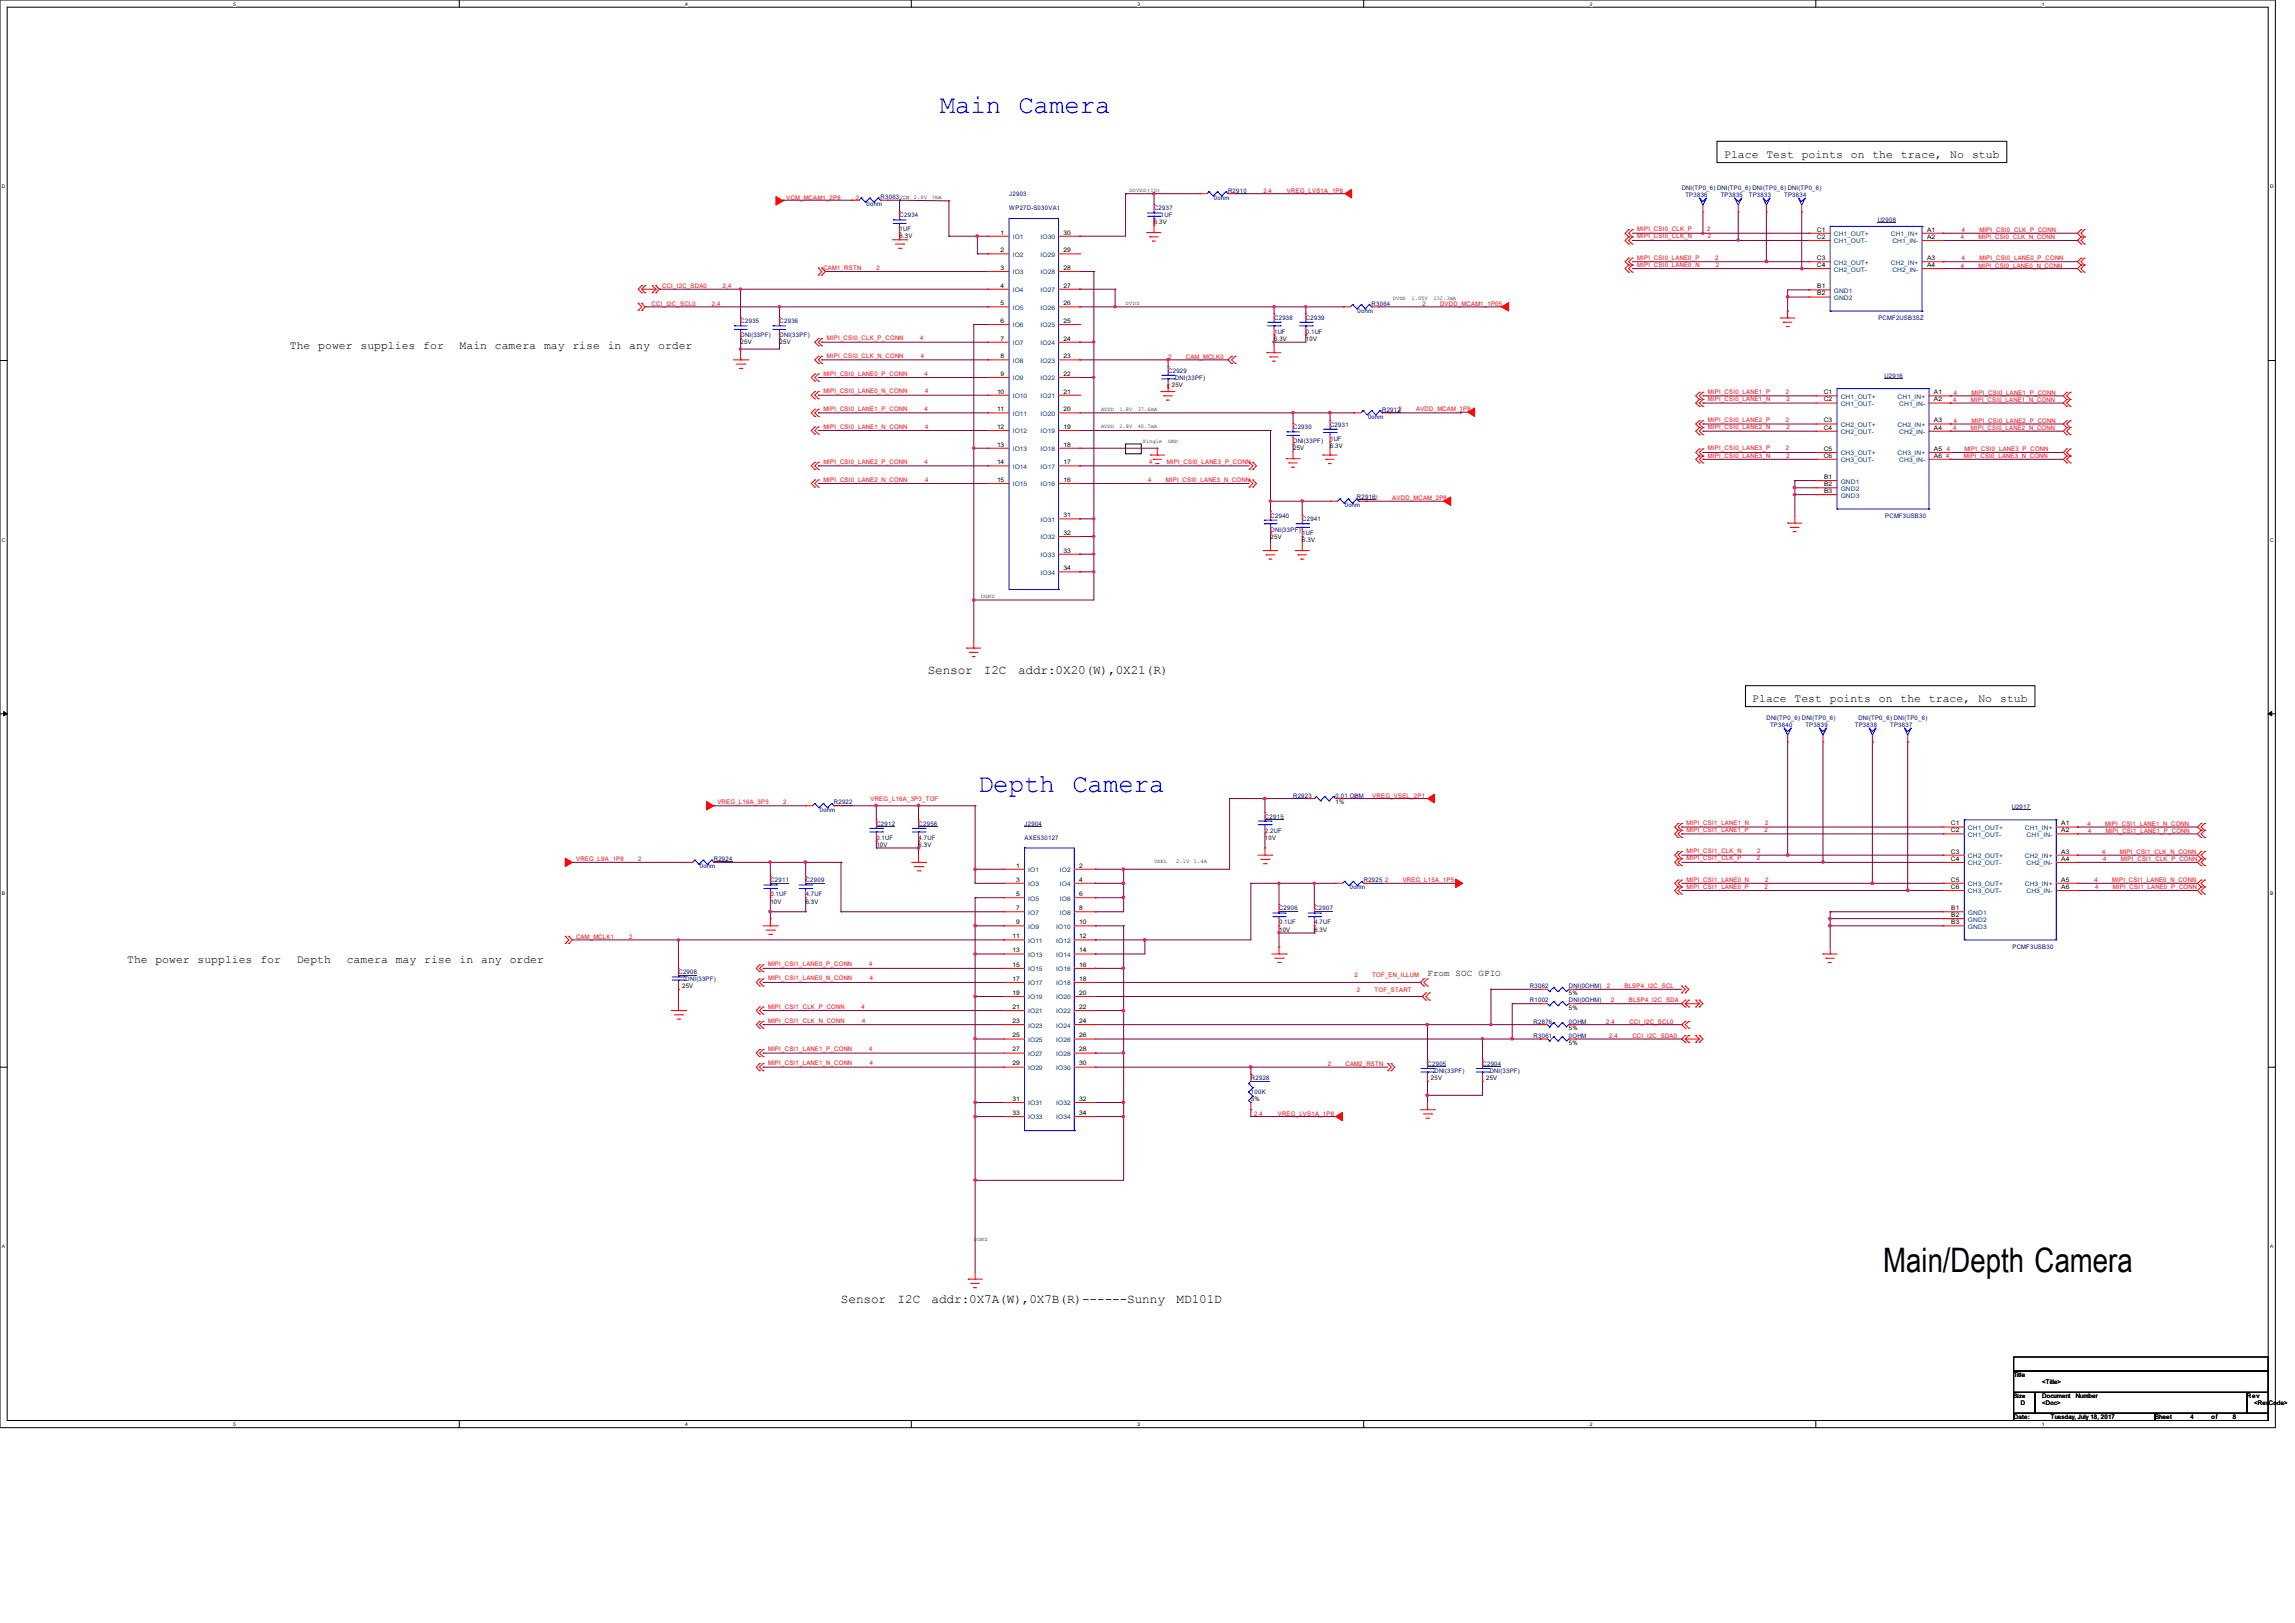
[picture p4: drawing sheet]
<svg xmlns="http://www.w3.org/2000/svg" width="297mm" height="210mm" viewBox="0 0 297 210" stroke-linecap="round" stroke-linejoin="round" font-family="sans-serif">
<defs><g id="words">
<text font-size="4.4" x="243.7" y="164.6">Main/Depth Camera</text>
<g font-size="3.3" fill="#00f">
<text x="121.6" y="14.6">Main Camera</text>
<text x="126.6" y="102.4">Depth Camera</text>
</g>
<g font-size="1.7">
<text x="120.1" y="87.2">Sensor</text>
<text x="127.3" y="87.2">I2C</text>
<text x="131.7" y="87.2">addr:0X20(W),0X21(R)</text>
<text x="108.8" y="168.7">Sensor</text>
<text x="116.2" y="168.7">I2C</text>
<text x="120.6" y="168.7">addr:0X7A(W),0X7B(R)------Sunny</text>
<text x="152.3" y="168.7">MD101D</text>
</g>
<g font-size="1.5">
<text x="223.1" y="20.4">Place Test points on the trace,</text>
<text x="252.4" y="20.4">No</text>
<text x="255.2" y="20.4">stub</text>
<text x="37.5" y="45.1">The power supplies for</text>
<text x="59.5" y="45.1">Main camera may rise in any</text>
<text x="85.2" y="45.1">order</text>
<text x="226.8" y="90.8">Place Test points on the trace,</text>
<text x="256" y="90.8">No</text>
<text x="258.9" y="90.8">stub</text>
<text x="16.5" y="124.7">The power supplies for</text>
<text x="38.4" y="124.7">Depth</text>
<text x="44.9" y="124.7">camera may rise in any order</text>
</g>
<text font-size="1.2" x="184.7" y="126.3">From SOC GPIO</text>
<g font-size=".8" fill="#f00">
<text x="101.8" y="25.8">VCM_MCAM1_2P8</text>
<text x="110.8" y="25.8">2</text>
<text x="163.5" y="24.9">2,4</text>
<text x="166.5" y="24.9">VREG_LVS1A_1P8</text>
<text x="211.9" y="29.9">MIPI_CSI0_CLK_P</text>
<text x="221" y="29.9">2</text>
<text x="106.6" y="35">CAM1_RSTN</text>
<text x="113.4" y="35">2</text>
<text x="211.9" y="30.9">MIPI_CSI0_CLK_N</text>
<text x="211.9" y="33.6">MIPI_CSI0_LANE0_P</text>
<text x="211.9" y="34.5">MIPI_CSI0_LANE0_N</text>
<text x="221" y="30.9">2</text>
<text x="222" y="33.6">2</text>
<text x="222" y="34.5">2</text>
<text x="253.8" y="30.9">4</text>
<text x="253.8" y="34.6">4</text>
<text x="253.9" y="30.1">4</text>
<text x="253.9" y="33.7">4</text>
<text x="256" y="30.9">MIPI_CSI0_CLK_N_CONN</text>
<text x="256" y="34.6">MIPI_CSI0_LANE0_N_CONN</text>
<text x="256.2" y="30.1">MIPI_CSI0_CLK_P_CONN</text>
<text x="256.2" y="33.7">MIPI_CSI0_LANE0_P_CONN</text>
<text x="84.3" y="39.5">CCI_I2C_SCL0</text>
<text x="85.7" y="37.3">CCI_I2C_SDA0</text>
<text x="92.1" y="39.5">2,4</text>
<text x="93.6" y="37.3">2,4</text>
<text x="184.1" y="39.5">2</text>
<text x="186.4" y="39.5">DVDD_MCAM1_1P05</text>
<text x="107" y="46.3">MIPI_CSI0_CLK_N_CONN</text>
<text x="107" y="44">MIPI_CSI0_CLK_P_CONN</text>
<text x="119.1" y="44">4</text>
<text x="119.2" y="46.3">4</text>
<text x="151.2" y="46.4">2</text>
<text x="153.5" y="46.4">CAM_MCLK0</text>
<text x="106.6" y="53.2">MIPI_CSI0_LANE1_P_CONN</text>
<text x="106.6" y="48.6">MIPI_CSI0_LANE0_P_CONN</text>
<text x="106.6" y="50.9">MIPI_CSI0_LANE0_N_CONN</text>
<text x="119.6" y="53.2">4</text>
<text x="119.6" y="48.6">4</text>
<text x="119.7" y="50.9">4</text>
<text x="183.3" y="53.2">AVDD_MCAM_1P8</text>
<text x="221" y="51">MIPI_CSI0_LANE1_P</text>
<text x="221" y="51.9">MIPI_CSI0_LANE1_N</text>
<text x="231.1" y="51">2</text>
<text x="231.2" y="51.9">2</text>
<text x="252.8" y="52">4</text>
<text x="252.9" y="51.1">4</text>
<text x="255.1" y="52">MIPI_CSI0_LANE1_N_CONN</text>
<text x="255.2" y="51.1">MIPI_CSI0_LANE1_P_CONN</text>
<text x="106.6" y="55.5">MIPI_CSI0_LANE1_N_CONN</text>
<text x="119.7" y="55.5">4</text>
<text x="221" y="54.7">MIPI_CSI0_LANE2_P</text>
<text x="221" y="55.5">MIPI_CSI0_LANE2_N</text>
<text x="221" y="59.2">MIPI_CSI0_LANE3_N</text>
<text x="221" y="58.3">MIPI_CSI0_LANE3_P</text>
<text x="231.1" y="54.7">2</text>
<text x="231.1" y="58.3">2</text>
<text x="231.2" y="55.5">2</text>
<text x="231.2" y="59.2">2</text>
<text x="251.9" y="59.3">4</text>
<text x="251.9" y="58.4">4</text>
<text x="252.8" y="55.6">4</text>
<text x="252.9" y="54.7">4</text>
<text x="254.1" y="59.3">MIPI_CSI0_LANE3_N_CONN</text>
<text x="254.2" y="58.4">MIPI_CSI0_LANE3_P_CONN</text>
<text x="255.1" y="55.6">MIPI_CSI0_LANE2_N_CONN</text>
<text x="255.2" y="54.7">MIPI_CSI0_LANE2_P_CONN</text>
<text x="106.6" y="60">MIPI_CSI0_LANE2_P_CONN</text>
<text x="106.6" y="62.3">MIPI_CSI0_LANE2_N_CONN</text>
<text x="119.6" y="60">4</text>
<text x="119.7" y="62.3">4</text>
<text x="148.6" y="62.3">4</text>
<text x="148.7" y="60">4</text>
<text x="150.9" y="62.3">MIPI_CSI0_LANE3_N_CONN</text>
<text x="151" y="60">MIPI_CSI0_LANE3_P_CONN</text>
<text x="180.2" y="64.7">AVDD_MCAM_2P8</text>
<text x="92.8" y="104.1">VREG_L16A_3P3</text>
<text x="101.4" y="104.1">2</text>
<text x="112.7" y="103.7">VREG_L16A_3P3_TOF</text>
<text x="175.3" y="103.2">2</text>
<text x="177.6" y="103.2">VREG_VSEL_2P1</text>
<text x="218.3" y="106.8">MIPI_CSI1_LANE1_N</text>
<text x="218.3" y="107.6">MIPI_CSI1_LANE1_P</text>
<text x="228.4" y="107.6">2</text>
<text x="228.4" y="106.8">2</text>
<text x="270.1" y="106.8">4</text>
<text x="270.2" y="107.8">4</text>
<text x="272.4" y="106.8">MIPI_CSI1_LANE1_N_CONN</text>
<text x="272.5" y="107.8">MIPI_CSI1_LANE1_P_CONN</text>
<text x="74.6" y="111.4">VREG_L9A_1P8</text>
<text x="82.6" y="111.4">2</text>
<text x="218.3" y="110.4">MIPI_CSI1_CLK_N</text>
<text x="218.3" y="111.3">MIPI_CSI1_CLK_P</text>
<text x="227.3" y="111.3">2</text>
<text x="227.4" y="110.4">2</text>
<text x="272" y="110.5">4</text>
<text x="272.2" y="111.4">4</text>
<text x="274.3" y="110.5">MIPI_CSI1_CLK_N_CONN</text>
<text x="274.5" y="111.4">MIPI_CSI1_CLK_P_CONN</text>
<text x="179.2" y="114.2">2</text>
<text x="181.5" y="114.2">VREG_L15A_1P5</text>
<text x="218.3" y="115">MIPI_CSI1_LANE0_P</text>
<text x="218.3" y="114.1">MIPI_CSI1_LANE0_N</text>
<text x="228.4" y="115">2</text>
<text x="228.4" y="114.1">2</text>
<text x="271.1" y="114.2">4</text>
<text x="271.2" y="115.1">4</text>
<text x="273.4" y="114.2">MIPI_CSI1_LANE0_N_CONN</text>
<text x="273.4" y="115.1">MIPI_CSI1_LANE0_P_CONN</text>
<text x="74.6" y="121.5">CAM_MCLK1</text>
<text x="81.4" y="121.5">2</text>
<text x="99.4" y="125">MIPI_CSI1_LANE0_P_CONN</text>
<text x="112.5" y="125">4</text>
<text x="99.4" y="130.5">MIPI_CSI1_CLK_P_CONN</text>
<text x="99.4" y="126.9">MIPI_CSI1_LANE0_N_CONN</text>
<text x="111.5" y="130.5">4</text>
<text x="112.6" y="126.9">4</text>
<text x="175.3" y="126.5">2</text>
<text x="175.6" y="128.4">2</text>
<text x="177.6" y="126.5">TOF_EN_ILLUM</text>
<text x="177.9" y="128.4">TOF_START</text>
<text x="208" y="127.9">2</text>
<text x="208.5" y="129.6">2</text>
<text x="210.2" y="127.9">BLSP4_I2C_SCL</text>
<text x="210.8" y="129.6">BLSP4_I2C_SDA</text>
<text x="99.4" y="136">MIPI_CSI1_LANE1_P_CONN</text>
<text x="99.4" y="132.4">MIPI_CSI1_CLK_N_CONN</text>
<text x="99.4" y="137.8">MIPI_CSI1_LANE1_N_CONN</text>
<text x="111.6" y="132.4">4</text>
<text x="112.5" y="136">4</text>
<text x="112.6" y="137.8">4</text>
<text x="171.8" y="137.9">2</text>
<text x="174.1" y="137.9">CAM2_RSTN</text>
<text x="207.9" y="132.5">2,4</text>
<text x="208.2" y="134.3">2,4</text>
<text x="210.9" y="132.5">CCI_I2C_SCL0</text>
<text x="211.3" y="134.3">CCI_I2C_SDA0</text>
<text x="162.3" y="144.4">2,4</text>
<text x="165.4" y="144.4">VREG_LVS1A_1P8</text>
</g>
<g font-size=".8" fill="#000080">
<text x="112.1" y="26.7">0ohm</text>
<text x="114" y="25.7">R3063VCM</text>
<text x="116.4" y="28.1">C2934</text>
<text x="116.4" y="29.9">1UF</text>
<text x="130.6" y="25.4">J2903</text>
<text x="130.6" y="27.2">WP27D-S030VA1</text>
<text x="149.4" y="27.2">C2937</text>
<text x="150.2" y="28.1">1UF</text>
<text x="157.1" y="25.8">0ohm</text>
<text x="158.9" y="24.9">R2910</text>
<text x="217.6" y="24.6">DNI(TP0_6) DNI(TP0_6) DNI(TP0_6) DNI(TP0_6)</text>
<text x="218.1" y="25.5">TP3836</text>
<text x="222.7" y="25.5">TP3835</text>
<text x="226.3" y="25.5">TP3833</text>
<text x="230.9" y="25.5">TP3834</text>
<text x="243" y="28.7">U2908</text>
<text x="95.8" y="41.8">C2935</text>
<text x="100.9" y="41.8">C2936</text>
<text x="164.9" y="41.4">C2938</text>
<text x="169" y="41.4">C2939</text>
<text x="175.7" y="40.5">0ohm</text>
<text x="177.5" y="39.5">R3064</text>
<text x="243.1" y="41.4">PCMF2USB3SZ</text>
<text x="95.8" y="43.6">DNI(33PF)</text>
<text x="100.9" y="43.6">DNI(33PF)</text>
<text x="164.9" y="43.2">1UF</text>
<text x="169" y="43.2">0.1UF</text>
<text x="151.2" y="48.2">C2929</text>
<text x="152.1" y="49.1">DNI(33PF)</text>
<text x="178.9" y="53.3">R29122</text>
<text x="243.9" y="48.9">U2916</text>
<text x="167.4" y="55.5">C2930</text>
<text x="167.4" y="57.4">DNI(33PF)</text>
<text x="172.1" y="55.2">C2931</text>
<text x="172.1" y="57">1UF</text>
<text x="177" y="54.2">0ohm</text>
<text x="174" y="65.6">0ohm</text>
<text x="175.6" y="64.5">R29162</text>
<text x="164.4" y="67">C2940</text>
<text x="164.4" y="68.8">DNI(33PF)</text>
<text x="168.5" y="67.4">C2941</text>
<text x="168.5" y="69.3">1UF</text>
<text x="244" y="67">PCMF3USB30</text>
<text x="228.6" y="93.1">DNI(TP0_6) DNI(TP0_6)</text>
<text x="229.1" y="94.1">TP3840</text>
<text x="233.6" y="94.1">TP3839</text>
<text x="240" y="94.1">TP3838</text>
<text x="240.5" y="93.1">DNI(TP0_6) DNI(TP0_6)</text>
<text x="244.6" y="94.1">TP3837</text>
<text x="106.1" y="105">0ohm</text>
<text x="107.9" y="104.1">R2922</text>
<text x="113.4" y="106.8">C2912</text>
<text x="118.9" y="106.8">C2958</text>
<text x="132.6" y="106.8">J2904</text>
<text x="163.7" y="105.9">C2915</text>
<text x="163.7" y="107.8">2.2UF</text>
<text x="167.4" y="103.2">R2923</text>
<text x="172.9" y="103.2">0.01 OHM</text>
<text x="260.4" y="104.6">U2917</text>
<text x="90.6" y="112.3">0ohm</text>
<text x="92.4" y="111.4">R2924</text>
<text x="113.4" y="108.7">0.1UF</text>
<text x="118.9" y="108.7">4.7UF</text>
<text x="132.6" y="108.7">AXE530127</text>
<text x="99.7" y="114.2">C2911</text>
<text x="99.7" y="116">0.1UF</text>
<text x="104.3" y="114.2">C2909</text>
<text x="104.3" y="116">4.7UF</text>
<text x="165.5" y="117.8">C2906</text>
<text x="165.5" y="119.6">0.1UF</text>
<text x="170.1" y="117.8">C2907</text>
<text x="170.1" y="119.6">4.7UF</text>
<text x="174.7" y="115.1">0ohm</text>
<text x="176.5" y="114.2">R2925</text>
<text x="260.4" y="122.8">PCMF3USB30</text>
<text x="87.8" y="126.1">C2908</text>
<text x="88.7" y="127">DNI(33PF)</text>
<text x="198" y="129.7">R1002</text>
<text x="198" y="127.9">R3062</text>
<text x="203" y="129.7">DNI(0OHM)</text>
<text x="203" y="127.9">DNI(0OHM)</text>
<text x="184.8" y="137.9">C2905</text>
<text x="191.9" y="137.9">C2904</text>
<text x="198.5" y="132.5">R2876</text>
<text x="198.5" y="134.3">R3061</text>
<text x="203" y="132.5">0OHM</text>
<text x="203" y="134.3">0OHM</text>
<text x="161.9" y="139.8">R2928</text>
<text x="161.9" y="141.6">100K</text>
<text x="185.6" y="138.8">DNI(33PF)</text>
<text x="192.8" y="138.8">DNI(33PF)</text>
</g>
<g font-size=".8">
<text x="149.4" y="29">6.3V</text>
<text x="235.1" y="30">C1</text>
<text x="249.4" y="30">A1</text>
<text x="116.4" y="30.9">6.3V</text>
<text x="129.5" y="34.9">3</text>
<text x="129.5" y="32.6">2</text>
<text x="129.5" y="30.4">1</text>
<text x="137.6" y="34.9">28</text>
<text x="137.6" y="32.6">29</text>
<text x="137.6" y="30.4">30</text>
<text x="235.1" y="30.9">C2</text>
<text x="235.1" y="33.7">C3</text>
<text x="235.1" y="34.5">C4</text>
<text x="249.4" y="30.9">A2</text>
<text x="249.4" y="33.7">A3</text>
<text x="249.4" y="34.5">A4</text>
<text x="129.5" y="41.8">6</text>
<text x="129.5" y="39.5">5</text>
<text x="129.5" y="37.2">4</text>
<text x="137.6" y="41.8">25</text>
<text x="137.6" y="39.5">26</text>
<text x="137.6" y="37.2">27</text>
<text x="235.2" y="37.3">B1</text>
<text x="235.2" y="38.2">B2</text>
<text x="95.8" y="44.6">25V</text>
<text x="100.9" y="44.6">25V</text>
<text x="129.5" y="46.4">8</text>
<text x="129.5" y="44.1">7</text>
<text x="137.6" y="46.4">23</text>
<text x="137.6" y="44.1">24</text>
<text x="164.9" y="44.1">6.3V</text>
<text x="169" y="44.1">10V</text>
<text x="129" y="50.9">10</text>
<text x="129" y="53.2">11</text>
<text x="129.5" y="48.6">9</text>
<text x="137.6" y="50.9">21</text>
<text x="137.6" y="48.6">22</text>
<text x="137.6" y="53.2">20</text>
<text x="151.6" y="50.1">25V</text>
<text x="236" y="51">C1</text>
<text x="236" y="51.9">C2</text>
<text x="250.3" y="51">A1</text>
<text x="250.3" y="51.9">A2</text>
<text x="129" y="57.8">13</text>
<text x="129" y="55.5">12</text>
<text x="137.6" y="57.8">18</text>
<text x="137.6" y="55.5">19</text>
<text x="167.4" y="58.3">25V</text>
<text x="172.1" y="57.9">6.3V</text>
<text x="236" y="54.7">C3</text>
<text x="236" y="55.6">C4</text>
<text x="236" y="58.3">C5</text>
<text x="236" y="59.2">C6</text>
<text x="250.3" y="54.7">A3</text>
<text x="250.3" y="55.6">A4</text>
<text x="250.3" y="58.3">A5</text>
<text x="250.3" y="59.2">A6</text>
<text x="129" y="62.4">15</text>
<text x="129" y="60.1">14</text>
<text x="137.6" y="62.4">16</text>
<text x="137.6" y="60.1">17</text>
<text x="236.1" y="62">B1</text>
<text x="236.1" y="62.9">B2</text>
<text x="236.1" y="63.8">B3</text>
<text x="137.6" y="69.2">32</text>
<text x="137.6" y="66.9">31</text>
<text x="137.6" y="71.5">33</text>
<text x="164.4" y="69.7">25V</text>
<text x="168.5" y="70.2">6.3V</text>
<text x="137.6" y="73.8">34</text>
<text x="172.9" y="104.1">1%</text>
<text x="252.5" y="106.8">C1</text>
<text x="252.5" y="107.7">C2</text>
<text x="266.7" y="106.8">A1</text>
<text x="266.7" y="107.7">A2</text>
<text x="113.4" y="109.6">10V</text>
<text x="118.9" y="109.6">6.3V</text>
<text x="131.5" y="112.3">1</text>
<text x="139.7" y="112.3">2</text>
<text x="163.7" y="108.7">10V</text>
<text x="252.5" y="110.4">C3</text>
<text x="252.5" y="111.4">C4</text>
<text x="266.7" y="110.4">A3</text>
<text x="266.7" y="111.4">A4</text>
<text x="99.7" y="116.9">10V</text>
<text x="104.3" y="116.9">6.3V</text>
<text x="131.5" y="119.6">9</text>
<text x="131.5" y="117.8">7</text>
<text x="131.5" y="115.9">5</text>
<text x="131.5" y="114.1">3</text>
<text x="139.7" y="119.6">10</text>
<text x="139.7" y="117.8">8</text>
<text x="139.7" y="115.9">6</text>
<text x="139.7" y="114.1">4</text>
<text x="252.5" y="114.1">C5</text>
<text x="252.5" y="115">C6</text>
<text x="252.5" y="117.8">B1</text>
<text x="252.5" y="118.7">B2</text>
<text x="252.5" y="119.6">B3</text>
<text x="266.7" y="114.1">A5</text>
<text x="266.7" y="115">A6</text>
<text x="131" y="121.4">11</text>
<text x="131" y="125.1">15</text>
<text x="131" y="123.2">13</text>
<text x="139.7" y="121.4">12</text>
<text x="139.7" y="125.1">16</text>
<text x="139.7" y="123.2">14</text>
<text x="165.5" y="120.6">10V</text>
<text x="170.1" y="120.6">6.3V</text>
<text x="88.3" y="127.9">25V</text>
<text x="131" y="128.7">19</text>
<text x="131" y="126.9">17</text>
<text x="131" y="130.6">21</text>
<text x="139.7" y="128.7">20</text>
<text x="139.7" y="126.9">18</text>
<text x="139.7" y="130.6">22</text>
<text x="203" y="130.6">5%</text>
<text x="203" y="128.8">5%</text>
<text x="131" y="137.9">29</text>
<text x="131" y="136.1">27</text>
<text x="131" y="134.2">25</text>
<text x="131" y="132.4">23</text>
<text x="139.7" y="137.9">30</text>
<text x="139.7" y="136.1">28</text>
<text x="139.7" y="134.2">26</text>
<text x="139.7" y="132.4">24</text>
<text x="203" y="133.3">5%</text>
<text x="203" y="135.2">5%</text>
<text x="131" y="142.4">31</text>
<text x="139.7" y="142.4">32</text>
<text x="161.9" y="142.5">5%</text>
<text x="185.2" y="139.8">25V</text>
<text x="192.3" y="139.8">25V</text>
<text x="131" y="144.3">33</text>
<text x="139.7" y="144.3">34</text>
<text x="260.6" y="178.2">Title</text>
<text x="264.3" y="179.1">&lt;Title&gt;</text>
<text x="260.6" y="180.9">Size</text>
<text x="260.6" y="183.6">Date:</text>
<text x="261.5" y="181.8">D</text>
<text x="264.3" y="180.9">Document</text>
<text x="264.3" y="181.8">&lt;Doc&gt;</text>
<text x="265.4" y="183.6">Tuesday, July 18, 2017</text>
<text x="268.6" y="180.9">Number</text>
<text x="278.9" y="183.6">Sheet</text>
<text x="283.5" y="183.6">4</text>
<text x="286.2" y="183.6">of</text>
<text x="289" y="183.6">8</text>
<text x="290.8" y="180.9">Rev</text>
<text x="291.7" y="181.8">&lt;RevCode&gt;</text>
</g>
<g font-size=".8" fill="#004080">
<text x="131.1" y="35.5">IO3</text>
<text x="131.1" y="33.2">IO2</text>
<text x="131.1" y="30.9">IO1</text>
<text x="134.7" y="35.5">IO28</text>
<text x="134.7" y="33.2">IO29</text>
<text x="134.7" y="30.9">IO30</text>
<text x="237.3" y="30.6">CH1_OUT+</text>
<text x="237.3" y="31.5">CH1_OUT-</text>
<text x="237.3" y="34.2">CH2_OUT+</text>
<text x="237.3" y="35.1">CH2_OUT-</text>
<text x="244.7" y="30.6">CH1_IN+</text>
<text x="244.7" y="34.2">CH2_IN+</text>
<text x="244.9" y="31.5">CH1_IN-</text>
<text x="244.9" y="35.1">CH2_IN-</text>
<text x="131.1" y="40.1">IO5</text>
<text x="131.1" y="37.8">IO4</text>
<text x="134.7" y="40.1">IO26</text>
<text x="134.7" y="37.8">IO27</text>
<text x="237.3" y="37.9">GND1</text>
<text x="237.3" y="38.8">GND2</text>
<text x="131.1" y="42.4">IO6</text>
<text x="131.1" y="46.9">IO8</text>
<text x="131.1" y="44.7">IO7</text>
<text x="134.7" y="42.4">IO25</text>
<text x="134.7" y="46.9">IO23</text>
<text x="134.7" y="44.7">IO24</text>
<text x="131.1" y="51.5">IO10</text>
<text x="131.1" y="49.2">IO9</text>
<text x="131.1" y="53.8">IO11</text>
<text x="134.7" y="51.5">IO21</text>
<text x="134.7" y="49.2">IO22</text>
<text x="134.7" y="53.8">IO20</text>
<text x="238.2" y="51.6">CH1_OUT+</text>
<text x="238.2" y="52.5">CH1_OUT-</text>
<text x="245.6" y="51.6">CH1_IN+</text>
<text x="245.8" y="52.5">CH1_IN-</text>
<text x="131.1" y="58.4">IO13</text>
<text x="131.1" y="56.1">IO12</text>
<text x="134.7" y="58.4">IO18</text>
<text x="134.7" y="56.1">IO19</text>
<text x="238.2" y="55.2">CH2_OUT+</text>
<text x="238.2" y="56.2">CH2_OUT-</text>
<text x="238.2" y="58.9">CH3_OUT+</text>
<text x="238.2" y="59.8">CH3_OUT-</text>
<text x="245.6" y="55.2">CH2_IN+</text>
<text x="245.6" y="58.9">CH3_IN+</text>
<text x="245.8" y="56.2">CH2_IN-</text>
<text x="245.8" y="59.8">CH3_IN-</text>
<text x="131.1" y="62.9">IO15</text>
<text x="131.1" y="60.7">IO14</text>
<text x="134.7" y="62.9">IO16</text>
<text x="134.7" y="60.7">IO17</text>
<text x="238.2" y="62.6">GND1</text>
<text x="238.2" y="63.5">GND2</text>
<text x="238.2" y="64.4">GND3</text>
<text x="134.7" y="69.8">IO32</text>
<text x="134.7" y="67.5">IO31</text>
<text x="134.7" y="74.4">IO34</text>
<text x="134.7" y="72.1">IO33</text>
<text x="254.7" y="107.4">CH1_OUT+</text>
<text x="262" y="107.4">CH1_IN+</text>
<text x="133.1" y="112.9">IO1</text>
<text x="137.2" y="112.9">IO2</text>
<text x="254.7" y="108.3">CH1_OUT-</text>
<text x="254.7" y="111">CH2_OUT+</text>
<text x="254.7" y="112">CH2_OUT-</text>
<text x="262" y="111">CH2_IN+</text>
<text x="262.3" y="108.3">CH1_IN-</text>
<text x="262.3" y="112">CH2_IN-</text>
<text x="133.1" y="118.4">IO7</text>
<text x="133.1" y="116.5">IO5</text>
<text x="133.1" y="114.7">IO3</text>
<text x="137.2" y="118.4">IO8</text>
<text x="137.2" y="116.5">IO6</text>
<text x="137.2" y="114.7">IO4</text>
<text x="254.7" y="118.4">GND1</text>
<text x="254.7" y="119.2">GND2</text>
<text x="254.7" y="114.7">CH3_OUT+</text>
<text x="254.7" y="115.6">CH3_OUT-</text>
<text x="262" y="114.7">CH3_IN+</text>
<text x="262.3" y="115.6">CH3_IN-</text>
<text x="133.1" y="122">IO11</text>
<text x="133.1" y="120.2">IO9</text>
<text x="133.1" y="125.7">IO15</text>
<text x="133.1" y="123.8">IO13</text>
<text x="136.7" y="122">IO12</text>
<text x="136.7" y="120.2">IO10</text>
<text x="136.7" y="125.7">IO16</text>
<text x="136.7" y="123.8">IO14</text>
<text x="254.7" y="120.2">GND3</text>
<text x="133.1" y="129.3">IO19</text>
<text x="133.1" y="127.5">IO17</text>
<text x="133.1" y="131.1">IO21</text>
<text x="136.7" y="129.3">IO20</text>
<text x="136.7" y="127.5">IO18</text>
<text x="136.7" y="131.1">IO22</text>
<text x="133.1" y="136.6">IO27</text>
<text x="133.1" y="134.8">IO25</text>
<text x="133.1" y="133">IO23</text>
<text x="136.7" y="136.6">IO28</text>
<text x="136.7" y="134.8">IO26</text>
<text x="136.7" y="133">IO24</text>
<text x="133.1" y="143">IO31</text>
<text x="133.1" y="138.5">IO29</text>
<text x="136.7" y="143">IO32</text>
<text x="136.7" y="138.5">IO30</text>
<text x="133.1" y="144.9">IO33</text>
<text x="136.7" y="144.9">IO34</text>
</g>
<g font-size=".7">
<text x="118.3" y="25.7">2.8V</text>
<text x="120.6" y="25.7">?mA</text>
<text x="146.1" y="24.8">DOVDD(IO)</text>
<text x="145.7" y="39.4">DVDD</text>
<text x="180.3" y="38.9">DVDD</text>
<text x="182.7" y="38.9">1.05V</text>
<text x="185.5" y="38.9">232.3mA</text>
<text x="142.5" y="53.1">AVDD</text>
<text x="144.9" y="53.1">1.8V</text>
<text x="147.2" y="53.1">37.6mA</text>
<text x="142.5" y="55.4">AVDD</text>
<text x="144.9" y="55.4">2.8V</text>
<text x="147.2" y="55.4">40.7mA</text>
<text x="147.9" y="57.4">Single</text>
<text x="151.2" y="57.4">GND</text>
<text x="126.9" y="77.4">DGND</text>
<text x="149.4" y="111.7">VSEL</text>
<text x="152.2" y="111.7">2.1V</text>
<text x="154.5" y="111.7">1.4A</text>
<text x="126" y="160.6">DGND</text>
</g>
<g font-size=".6">
<text x="30.2" y=".7">5</text>
<text x="88.7" y=".7">4</text>
<text x="147.2" y=".7">3</text>
<text x="205.7" y=".7">2</text>
<text x="264.2" y=".7">1</text>
<text x=".3" y="24.4">D</text>
<text x="293.8" y="24.4">D</text>
<text x=".3" y="70.1">C</text>
<text x="293.8" y="70.1">C</text>
<text x=".3" y="115.8">B</text>
<text x="293.8" y="115.8">B</text>
<text x=".3" y="161.5">A</text>
<text x="293.8" y="161.5">A</text>
<text x="30.2" y="184.5">5</text>
<text x="88.7" y="184.5">4</text>
<text x="147.2" y="184.5">3</text>
<text x="205.7" y="184.5">2</text>
<text x="264.2" y="184.5">1</text>
</g>
</g></defs>
<path d="M0 0h294.5v184.7h-294.5zM.9 .9h292.6v182.9h-292.6z" fill="none" stroke="#000" stroke-width=".13"/>
<g fill="#fff">
<path d="M30.2 .1h.3v.7h-.3z"/>
<path d="M30.2 183.9h.3v.8h-.3z"/>
</g>
<path d="M59.4 0v.9M59.4 183.8v.9" fill="none" stroke="#000" stroke-width=".13"/>
<g fill="#fff">
<path d="M88.7 .1h.3v.7h-.3z"/>
<path d="M88.7 183.9h.3v.8h-.3z"/>
</g>
<path d="M117.9 0v.9M117.9 183.8v.9" fill="none" stroke="#000" stroke-width=".13"/>
<g fill="#fff">
<path d="M147.2 .1h.3v.7h-.3z"/>
<path d="M147.2 183.9h.3v.8h-.3z"/>
</g>
<path d="M176.5 0v.9M176.5 183.8v.9" fill="none" stroke="#000" stroke-width=".13"/>
<g fill="#fff">
<path d="M205.7 .1h.4v.7h-.4z"/>
<path d="M205.7 183.9h.4v.8h-.4z"/>
</g>
<path d="M235 0v.9M235 183.8v.9" fill="none" stroke="#000" stroke-width=".13"/>
<g fill="#fff">
<path d="M264.2 .1h.4v.7h-.4z"/>
<path d="M264.2 183.9h.4v.8h-.4z"/>
<path d="M.3 23.8h.4v.7h-.4z"/>
<path d="M293.8 23.8h.5v.7h-.5z"/>
<path d="M.3 69.5h.4v.7h-.4z"/>
<path d="M293.8 69.5h.5v.7h-.5z"/>
</g>
<path d="M0 46.7h.9M293.5 46.7h1" fill="none" stroke="#000" stroke-width=".13"/>
<g fill="#fff">
<path d="M.3 115.2h.4v.8h-.4z"/>
<path d="M293.8 115.2h.4v.8h-.4z"/>
</g>
<path d="M0 92.4h.9M293.5 92.4h1" fill="none" stroke="#000" stroke-width=".13"/>
<path d="M.5 92.1l.4 .3-.4 .2zM293.5 92.4l.5-.3v.5z" fill="#000" stroke="#000" stroke-width=".13"/>
<g fill="#fff">
<path d="M.3 161h.3v.7h-.3z"/>
<path d="M293.8 161h.4v.7h-.4z"/>
</g>
<path d="M222.2 18.3h37.5v2.7h-37.5zM145.7 57.4h2v1.3h-2zM225.9 88.7h37.5v2.7h-37.5zM0 138.1h.9M293.5 138.1h1M260.6 175.6h32.9v1.8h-32.9zM260.6 177.4h32.9v2.8h-32.9zM260.6 180.2h2.8v2.7h-2.8zM260.6 182.9h18.3v.9h-18.3zM263.4 180.2h27.4v2.7h-27.4zM278.9 182.9h14.6v.9h-14.6zM290.8 180.2h2.7v2.7h-2.7z" fill="none" stroke="#000" stroke-width=".13"/>
<g fill="none" stroke="#800040" stroke-width=".13">
<path d="M83.5 39.7h.1M83.5 39.7h44.3M85.3 37.4h.1M85.3 37.4h42.5M95.8 37.4h.1M95.8 37.4v3.7M100.9 39.7h.1M100.9 39.7v1.4M101.3 25.9h.1M101.3 25.9h9M101.3 25.9v.1M106.8 35.1h21"/>
<path d="M110.3 25.9h.1M114.9 25.9h1.5M116.4 25.9h.1M116.4 25.9v1.4M116.4 25.9l6.4 .1M122.8 26h.1M122.8 30.6h.1M122.8 26v4.6M122.8 30.6h5M126.5 32.9h.1M126.5 30.6h.1M126.5 32.9h1.3"/>
<path d="M126.5 30.6v2.3M127.8 35.1h.1M139.7 39.7h.1M139.7 30.6h.1M139.7 35.1h.1M139.7 37.4h.1M139.7 39.7h34.2M139.7 37.4h4.6M139.7 35.1h1.9M141.6 35.1h.1M141.6 35.1v42.5h-15.6M144.3 37.4h.1"/>
<path d="M144.3 39.7h.1M144.3 37.4v2.3M145.7 25.1h.1M145.7 25.1h9.6M145.7 25.1v5.5h-6M149.4 25.1h.1M149.4 28.3h.1M149.4 25.1v1.4M149.4 28.3v.9M159.9 25.1h.1M159.9 25.1h14.1M164.9 39.7h.1"/>
<path d="M164.9 39.7v.9M169 39.7h.1M169 39.7v.9M173.9 39.7h.1M178.4 39.7h15.9M194.3 39.7h.1M211.2 30.2h22.9M211.2 31.1h22.9M211.2 34.8h22.9M211.2 33.9h22.9M220.4 30.2h.1M220.4 27.4v2.8"/>
<path d="M225 31.1h.1M225 27.4v3.7M228.6 33.9h.1M228.6 27.4v6.5M231.4 38.4h.1M231.4 38.4h2.7M233.2 34.8h.1M233.2 27.4v7.4M234.1 37.5h.1M234.1 30.2h.1M234.1 31.1h.1M234.1 33.9h.1"/>
<path d="M234.1 34.8h.1M234.1 37.5h-2.7v2.8M251.5 30.2h.1M251.5 34.8h.1M251.5 33.9h.1M251.5 30.2h17.4M251.5 31.1h17.4M251.5 34.8h17.4M251.5 33.9h17.4M268.9 31.1h.1M95.8 43.8h.1M95.8 45.2h.1"/>
<path d="M95.8 43.8v1.8M100.9 43.8h.1M100.9 43.8v1.4h-5.1M105.9 55.7h.1M105.9 51.1h.1M105.9 48.9h.1M105.9 53.4h.1M105.9 55.7h21.9M105.9 51.1h21.9M105.9 48.9h21.9M105.9 53.4h21.9M106.3 44.3h.1"/>
<path d="M106.3 46.6h.1M106.3 44.3h21.5M106.3 46.6h21.5M126 42h.1M126 58h.1M126 58h1.8M126 42v41M126 42h1.8M139.7 55.7h.1M139.7 48.9h.1M139.7 44.3h.1M139.7 46.6h.1"/>
<path d="M139.7 55.7h24.7M139.7 48.9h1.9M139.7 44.3h1.9M139.7 46.6h19.2M139.7 53.4h35.5M139.7 58h10.1M141.6 48.9h.1M141.6 44.3h.1M149.8 58h.1M151.2 46.6h.1M151.2 49.7h.1M151.2 46.6v.9"/>
<path d="M151.2 49.7v.5M164.4 55.7h.1M164.4 55.7v10.5M164.9 44.3h.1M164.9 43.3h.1M164.9 43.3v1.4M167.3 57.5h.1M167.3 53.4h.1M167.3 53.4v1.4M167.3 57.5v1M169 43.3h.1M169 43.3v1h-4.1"/>
<path d="M172.1 57.1h.1M172.1 53.4h.1M172.1 53.4v1M172.1 57.1v.9M179.8 53.4h.1M179.8 53.4h9.2M189 53.4h.1M189 53.3h.1M189 53.3v.1M189 53.3h.9M220.4 54.9h.1M220.4 51.2h.1"/>
<path d="M220.4 52.2h.1M220.4 55.8h.1M220.4 58.5h.1M220.4 59.4h.1M220.4 52.2h14.6M220.4 51.2h14.6M220.4 54.9h14.6M220.4 55.8h14.6M220.4 59.4h14.6M220.4 58.5h14.6M231.4 40.3h.1M252.4 52.2h.1"/>
<path d="M252.4 51.2h.1M252.4 54.9h.1M252.4 55.8h.1M252.4 59.4h.1M252.4 58.5h.1M252.4 52.2h14.6M252.4 51.2h14.6M252.4 54.9h14.6M252.4 55.8h14.6M252.4 59.4h14.6M252.4 58.5h14.6M105.9 62.6h.1"/>
<path d="M105.9 60.3h.1M105.9 60.3h21.9M105.9 62.6h21.9M126 77.6h.1M139.7 60.3h.1M139.7 62.6h.1M139.7 74h.1M139.7 67.1h.1M139.7 71.7h.1M139.7 69.4h.1M139.7 60.3h22M139.7 62.6h22"/>
<path d="M139.7 74h1.9M139.7 67.1h1.9M139.7 71.7h1.9M139.7 69.4h1.9M141.6 74h.1M141.6 67.1h.1M141.6 71.7h.1M141.6 69.4h.1M164.4 64.9h.1M164.4 69h.1M164.4 64.9h7.8M164.4 69v1.3"/>
<path d="M168.5 64.9h.1M168.5 69.4h.1M168.5 64.9v1.8M168.5 69.4v.9M176.8 64.9h.1M176.8 64.9h10M232.3 62.2h.1M232.3 63.1h.1M232.3 64h.1M232.3 62.2v4.6M232.3 62.2h2.7M232.3 63.1h2.7"/>
<path d="M232.3 64h2.7M231.4 96v14.7M235.9 96v15.6M242.3 96h.1M242.3 96v18.3M246.9 96h.1M246.9 96v19.2M74.1 111.6h.1M74.1 111.6h14.6M92.4 104.3h.1M92.4 104.3h11.9M93.3 111.6h.1"/>
<path d="M93.3 111.6h15.5M99.7 111.6h.1M99.7 118h.1M99.7 118.9h.1M99.7 111.6v1.8M99.7 116.2v2.7M99.7 118h4.6M104.3 111.6h.1M104.3 118h.1M104.3 111.6v1.8M104.3 116.2v1.8M108.8 111.6h.1"/>
<path d="M108.8 118h.1M108.8 104.3h17.4M108.8 118h21.1M108.8 111.6v6.4M113.4 104.3h.1M113.4 108.8h.1M113.4 109.7h.1M113.4 104.3v1.8M113.4 108.8v.9M113.4 109.7h5.5M118.9 104.3h.1M118.9 109.7h.1"/>
<path d="M118.9 108.8h.1M118.9 104.3v1.8M118.9 108.8v1.9M126.2 116.2h.1M126.2 112.5h.1M126.2 104.3h.1M126.2 114.3h.1M126.2 119.8h.1M126.2 104.3v10M126.2 116.2v48.4M126.2 112.5h3.7M126.2 114.3h3.7"/>
<path d="M126.2 116.2h3.7M126.2 119.8h3.7M141.7 112.5h.1M141.7 118h.1M141.7 116.2h.1M141.7 114.3h.1M141.7 119.8h.1M141.7 114.3h3.7M141.7 116.2h3.7M141.7 119.8h3.7M145.4 119.8h.1M145.4 112.5h.1"/>
<path d="M145.4 116.2h.1M145.4 114.3h.1M145.4 112.5v5.5h-3.7M145.4 119.8v32.9h-19.2M159.1 103.3h.1M159.1 103.3v9.2h-17.4M159.1 103.3h10.1M161.9 114.3h.1M161.9 114.3h10.9M161.9 114.3v7.3h-20.2M163.7 103.3h.1M163.7 109.7h.1"/>
<path d="M163.7 103.3v1.9M163.7 107.9v1.8M165.5 114.3h.1M165.5 114.3v2.8M165.5 119.8v2.8M169.2 103.3h.1M170.1 114.3h.1M170.1 119.8h.1M170.1 114.3v2.8M170.1 119.8v.9M172.8 114.3h.1M173.7 103.3h11"/>
<path d="M177.4 114.3h11M184.7 103.3h.1M188.4 114.3h.1M217.6 107h.1M217.6 107.9h.1M217.6 111.6h33.9M217.6 114.3h33.9M217.6 107.9h33.9M217.6 107h33.9M217.6 110.7h33.9M217.6 115.2h33.9M231.4 110.7h.1"/>
<path d="M235.9 111.6h.1M236.9 118h.1M236.9 118.9h.1M236.9 119.8h.1M236.9 118h14.6M236.9 119.8h14.6M236.9 118v4.6M236.9 118.9h14.6M242.3 114.3h.1M246.9 115.2h.1M251.5 115.2h.1M251.5 114.3h.1"/>
<path d="M251.5 111.6h.1M251.5 110.7h.1M268.9 107.9h.1M268.9 107h.1M268.9 111.6h.1M268.9 110.7h.1M268.9 114.3h.1M268.9 115.2h.1M268.9 111.6h15.5M268.9 114.3h15.5M268.9 107.9h15.5M268.9 107h15.5"/>
<path d="M268.9 110.7h15.5M268.9 115.2h15.5M74.1 121.6h55.8M87.8 121.6h.1M87.8 128h.1M87.8 121.6v3.7M87.8 128v1.9M98.8 125.3h.1M98.8 127.1h.1M98.8 130.8h.1M98.8 132.6h.1M98.8 136.3h.1"/>
<path d="M98.8 138.1h.1M98.8 125.3h31.1M98.8 127.1h31.1M98.8 130.8h31.1M98.8 136.3h31.1M98.8 132.6h31.1M98.8 138.1h31.1M126.2 123.4h.1M126.2 128.9h.1M126.2 134.5h.1M126.2 123.4h3.7M126.2 128.9h3.7"/>
<path d="M126.2 134.5h3.7M129.9 121.6h.1M141.7 121.6h.1M141.7 123.4h.1M141.7 125.3h.1M141.7 130.8h.1M141.7 136.3h.1M141.7 125.3h3.7M141.7 127.1h42.1M141.7 128.9h42.4M141.7 130.8h3.7M141.7 134.5h57.6"/>
<path d="M141.7 136.3h3.7M141.7 132.6h57.6M141.7 138.1h37.9M145.4 125.3h.1M145.4 130.8h.1M145.4 136.3h.1M148.2 121.6h.1M148.2 121.6v1.8h-6.5M161.9 138.1h.1M161.9 139h.1M161.9 138.1v.9M165.5 120.7h.1"/>
<path d="M165.5 122.6h.1M165.5 120.7h4.6M170.1 120.7h.1M183.8 127.1h.1M184.1 128.9h.1M184.7 132.6h.1M184.7 139.9h.1M184.7 132.6v4.6M184.7 139.9v2.8M191.9 134.5h.1M191.9 139.9h.1M191.9 134.5v2.7"/>
<path d="M191.9 139.9v1.8h-7.2M193 132.6h.1M193 128h.1M193 128v4.6M193 128h6.3M195.7 134.5h.1M195.7 129.9h.1M195.7 129.9h3.6M195.7 129.9v4.6M199.3 134.5h.1M203.9 128h.1M203.9 134.5h13.7"/>
<path d="M203.9 132.6h13.7M203.9 128h13.7M203.9 129.9h13.7M217.6 134.5h.1M217.6 132.6h.1M217.6 129.9h.1M126.2 152.7h.1M126.2 142.7h.1M126.2 144.5h.1M126.2 142.7h3.7M126.2 144.5h3.7M141.7 142.7h.1"/>
<path d="M141.7 144.5h.1M141.7 142.7h3.7M141.7 144.5h3.7M145.4 142.7h.1M145.4 144.5h.1M161.9 144.5h.1M161.9 143.6v.9M161.9 144.5h10.9M172.8 144.5h.1M184.7 141.7h.1"/>
</g>
<g fill="#f0f" stroke="#f0f" stroke-width=".13">
<circle cx="168.5" cy="64.8" r=".17"/>
<circle cx="141.5" cy="67.1" r=".15"/>
<circle cx="141.5" cy="74" r=".15"/>
<circle cx="164.9" cy="44.3" r=".15"/>
<circle cx="169" cy="39.7" r=".15"/>
<circle cx="149.3" cy="25.1" r=".17"/>
<circle cx="126" cy="58" r=".15"/>
<circle cx="126" cy="77.6" r=".15"/>
<circle cx="95.8" cy="45.2" r=".15"/>
<circle cx="95.8" cy="37.4" r=".15"/>
<circle cx="100.9" cy="39.7" r=".15"/>
<circle cx="126.4" cy="30.5" r=".17"/>
<circle cx="164.4" cy="64.8" r=".15"/>
<circle cx="167.3" cy="53.4" r=".17"/>
<circle cx="141.5" cy="48.8" r=".15"/>
<circle cx="141.5" cy="44.3" r=".15"/>
<circle cx="151.2" cy="46.5" r=".15"/>
<circle cx="164.9" cy="39.7" r=".15"/>
<circle cx="144.3" cy="39.7" r=".15"/>
<circle cx="141.5" cy="71.7" r=".15"/>
<circle cx="141.5" cy="69.4" r=".15"/>
<circle cx="126.2" cy="119.8" r=".17"/>
<circle cx="126.2" cy="152.7" r=".17"/>
<circle cx="126.2" cy="112.5" r=".17"/>
<circle cx="118.9" cy="104.2" r=".17"/>
<circle cx="118.9" cy="109.7" r=".17"/>
<circle cx="99.7" cy="117.9" r=".17"/>
<circle cx="145.4" cy="112.5" r=".17"/>
<circle cx="145.4" cy="116.1" r=".17"/>
<circle cx="145.4" cy="114.3" r=".17"/>
<circle cx="87.8" cy="121.6" r=".15"/>
<circle cx="99.7" cy="111.5" r=".17"/>
<circle cx="104.2" cy="111.5" r=".17"/>
<circle cx="148.1" cy="121.6" r=".17"/>
<circle cx="126.2" cy="128.9" r=".17"/>
<circle cx="126.2" cy="123.4" r=".17"/>
<circle cx="145.4" cy="130.8" r=".17"/>
<circle cx="145.4" cy="125.3" r=".17"/>
<circle cx="126.2" cy="142.6" r=".17"/>
<circle cx="126.2" cy="134.4" r=".17"/>
<circle cx="145.4" cy="142.6" r=".17"/>
<circle cx="145.4" cy="136.2" r=".17"/>
<circle cx="184.7" cy="132.6" r=".17"/>
<circle cx="191.8" cy="134.4" r=".15"/>
<circle cx="161.8" cy="138.1" r=".17"/>
<circle cx="145.4" cy="144.5" r=".17"/>
<circle cx="126.2" cy="144.5" r=".17"/>
<circle cx="228.6" cy="33.8" r=".17"/>
<circle cx="233.2" cy="34.8" r=".17"/>
<circle cx="224.9" cy="31.1" r=".15"/>
<circle cx="231.4" cy="38.4" r=".17"/>
<circle cx="113.4" cy="104.2" r=".17"/>
<circle cx="163.7" cy="103.3" r=".17"/>
<circle cx="165.5" cy="114.3" r=".15"/>
<circle cx="170.1" cy="114.3" r=".15"/>
<circle cx="165.5" cy="120.7" r=".15"/>
<circle cx="192.9" cy="132.6" r=".15"/>
<circle cx="195.7" cy="134.4" r=".17"/>
<circle cx="184.7" cy="141.7" r=".17"/>
<circle cx="232.2" cy="63.1" r=".17"/>
<circle cx="232.2" cy="64" r=".17"/>
<circle cx="172.1" cy="53.4" r=".17"/>
<circle cx="220.4" cy="30.2" r=".15"/>
<circle cx="235.9" cy="111.5" r=".17"/>
<circle cx="231.4" cy="110.6" r=".17"/>
<circle cx="246.9" cy="115.2" r=".17"/>
<circle cx="242.3" cy="114.3" r=".17"/>
<circle cx="236.8" cy="118.9" r=".17"/>
<circle cx="236.8" cy="119.8" r=".17"/>
</g>
<g fill="none" stroke="#f00" stroke-width=".13">
<path d="M82.6 39.2h.1M82.6 39.2l.5 .5-.5 .5M83.1 39.2h.1M83.1 37h.1M83.1 37.9h.1M83.1 39.2l.4 .5-.4 .5M83.1 37l-.5 .4 .5 .5M83.1 37.4l.4 .5M83.1 37.4h1.8M83.5 37h.1M83.5 37.9h.1M83.5 37l-.4 .4"/>
<path d="M84.4 37h.1M84.4 37.9h.1M84.4 37l.5 .4M84.9 37.9h.1M84.9 37h.1M84.9 37.4h.1M84.9 37l.4 .4-.4 .5M84.9 37.4l-.5 .5M105.9 34.7h.1M105.9 35.6h.1M105.9 34.7l.4 .4-.4 .5M106.3 35.6h.1"/>
<path d="M106.3 34.7h.1M106.3 34.7l.5 .4-.5 .5M110.3 25.9h.1M110.3 25.9h.9M114 25.9h.9M114.9 25.9h.1M115.5 31h1.8M115.9 31.6h1.1M116.2 32.1h.4M116.4 31h.1M116.4 27.3h.1M116.4 30.1h.1"/>
<path d="M116.4 27.3v1M116.4 29.2v1.8M116.6 32.1h.1M117 31.6h.1M117.3 31h.1M127.8 39.7h.1M127.8 37.4h.1M127.8 35.1h.1M127.8 32.9h.1M127.8 30.6h.1M127.8 37.4h2.8M127.8 39.7h2.8"/>
<path d="M127.8 35.1h2.8M127.8 32.9h2.8M127.8 30.6h2.8M137 37.4h2.7M137 39.7h2.7M137 35.1h2.7M137 32.9h2.7M137 30.6h2.7M139.7 39.7h.1M139.7 37.4h.1M139.7 35.1h.1M139.7 32.9h.1"/>
<path d="M139.7 30.6h.1M148.4 30.1h.1M148.4 30.1h1.8M148.8 30.6h.1M148.8 30.6h1.1M149.1 31.2h.1M149.1 31.2h.4M149.4 30.1h.1M149.4 26.5h.1M149.4 29.2h.1M149.4 26.5v.8M149.4 28.3v1.8"/>
<path d="M155.3 25.1h.1M155.3 25.1h.9M158.9 25.1h1M159.9 25.1h.1M173.9 39.7h.1M173.9 39.7h.9M177.5 39.7h.9M178.4 39.7h.1M210.8 29.7h.1M210.8 30.6h.1M210.8 31.6h.1M210.8 33.4h.1"/>
<path d="M210.8 34.3h.1M210.8 35.2h.1M210.8 29.7l-.5 .5 .5 .4M210.8 30.6l-.5 .5 .5 .5M210.8 33.4l-.5 .5 .5 .4M210.8 34.3l-.5 .5 .5 .4M211.2 29.7h.1M211.2 30.6h.1M211.2 31.6h.1M211.2 33.4h.1M211.2 34.3h.1M211.2 35.2h.1"/>
<path d="M211.2 29.7l-.4 .5 .4 .4M211.2 30.6l-.4 .5 .4 .5M211.2 33.4l-.4 .5 .4 .4M211.2 34.3l-.4 .5 .4 .4M220.4 27.4h.1M220.4 26.5v.9M225 27.4h.1M225 26.5v.9M228.6 27.4h.1M228.6 26.5v.9M233.2 27.4h.1M233.2 26.5v.9"/>
<path d="M234.1 30.2h.1M234.1 31.1h.1M234.1 33.9h.1M234.1 34.8h.1M234.1 37.5h.1M234.1 38.4h.1M234.1 30.2h2.8M234.1 31.1h2.8M234.1 33.9h2.8M234.1 34.8h2.8M234.1 37.5h2.8M234.1 38.4h2.8"/>
<path d="M248.8 30.2h2.7M248.8 31.1h2.7M248.8 33.9h2.7M248.8 34.8h2.7M251.5 30.2h.1M251.5 31.1h.1M251.5 33.9h.1M251.5 34.8h.1M269.3 30.6h.1M269.3 29.7h.1M269.3 31.6h.1M269.3 34.3h.1"/>
<path d="M269.3 33.4h.1M269.3 35.2h.1M269.3 29.7l-.4 .5 .4 .4M269.3 30.6l-.4 .5 .4 .5M269.3 33.4l-.4 .5 .4 .4M269.3 34.3l-.4 .5 .4 .4M269.7 29.7h.1M269.7 30.6h.1M269.7 31.6h.1M269.7 33.4h.1M269.7 34.3h.1M269.7 35.2h.1"/>
<path d="M269.7 29.7l-.4 .5 .4 .4M269.7 30.6l-.4 .5 .4 .5M269.7 33.4l-.4 .5 .4 .4M269.7 34.3l-.4 .5 .4 .4M82.6 40.2h.1M83.1 40.2h.1M94.9 46.6h1.9M95.3 47.1h1.1M95.7 47.7h.3M95.8 46.6h.1M95.8 41.1h.1M95.8 43.8h.1"/>
<path d="M95.8 41.1v.9M95.8 42.9v.9M95.8 45.6v1M96 47.7h.1M96.4 47.1h.1M96.8 46.6h.1M100.9 41.1h.1M100.9 43.8h.1M100.9 41.1v.9M100.9 42.9v.9M105.5 53h.1M105.5 53.9h.1"/>
<path d="M105.5 48.4h.1M105.5 49.3h.1M105.5 50.7h.1M105.5 51.6h.1M105.5 59.8h.1M105.5 55.2h.1M105.5 56.2h.1M105.5 53l-.5 .4 .5 .5M105.5 48.4l-.5 .5 .5 .4M105.5 50.7l-.5 .4 .5 .5M105.5 59.8l-.5 .5 .5 .4M105.5 55.2l-.5 .5 .5 .5"/>
<path d="M105.9 46.1h.1M105.9 47h.1M105.9 43.8h.1M105.9 44.7h.1M105.9 53h.1M105.9 53.9h.1M105.9 48.4h.1M105.9 49.3h.1M105.9 50.7h.1M105.9 51.6h.1M105.9 59.8h.1M105.9 55.2h.1"/>
<path d="M105.9 56.2h.1M105.9 46.1l-.4 .5 .4 .4M105.9 43.8l-.4 .5 .4 .4M105.9 53l-.4 .4 .4 .5M105.9 48.4l-.4 .5 .4 .4M105.9 50.7l-.4 .4 .4 .5M105.9 59.8l-.4 .5 .4 .4M105.9 55.2l-.4 .5 .4 .5M106.3 46.1h.1M106.3 47h.1M106.3 43.8h.1M106.3 44.7h.1"/>
<path d="M106.3 46.1l-.4 .5 .4 .4M106.3 43.8l-.4 .5 .4 .4M127.8 51.1h.1M127.8 42h.1M127.8 46.6h.1M127.8 44.3h.1M127.8 48.9h.1M127.8 58h.1M127.8 55.7h.1M127.8 53.4h.1M127.8 46.6h2.8M127.8 53.4h2.8"/>
<path d="M127.8 51.1h2.8M127.8 42h2.8M127.8 44.3h2.8M127.8 48.9h2.8M127.8 58h2.8M127.8 55.7h2.8M137 46.6h2.7M137 53.4h2.7M137 51.1h2.7M137 42h2.7M137 44.3h2.7M137 48.9h2.7"/>
<path d="M137 58h2.7M137 55.7h2.7M139.7 42h.1M139.7 51.1h.1M139.7 48.9h.1M139.7 46.6h.1M139.7 44.3h.1M139.7 58h.1M139.7 55.7h.1M139.7 53.4h.1M148.9 58.9h.1M148.9 58.9h1.8"/>
<path d="M149.3 59.4h.1M149.3 59.4h1M149.6 60h.1M149.6 60h.4M149.8 58.9h.1M149.8 58v.9M150.2 50.7h.1M150.2 50.7h1.9M150.6 51.2h.1M150.6 51.2h1.1M151 51.8h.1M151 51.8h.3"/>
<path d="M151.2 50.7h.1M151.2 47.5h.1M151.2 50.2h.1M151.2 47.5v.9M151.2 49.3v1.4M159.4 47h.1M159.4 46.1h.1M159.4 46.1l-.5 .5 .5 .4M159.9 46.1h.1M159.9 47h.1M159.9 46.1l-.5 .5 .5 .4M161.7 59.8h.1"/>
<path d="M161.7 59.8l.4 .5-.4 .4M162.1 59.8h.1M162.1 59.8l.5 .5-.5 .4M164 45.6h.1M164 45.6h1.8M164.3 46.2h.1M164.3 46.2h1.1M164.7 46.7h.1M164.7 46.7h.4M164.9 45.6h.1M164.9 40.6h.1M164.9 43.3h.1"/>
<path d="M164.9 40.6v.9M164.9 42.5v.8M164.9 44.7v.9M166.5 59.4h.1M166.5 59.4h1.8M166.8 59.9h.1M166.8 59.9h1.1M167.3 59.4h.1M167.3 54.8h.1M167.3 57.5h.1M167.3 54.8v.9M167.3 56.6v.9"/>
<path d="M167.3 58.5v.9M169 40.6h.1M169 43.3h.1M169 40.6v.9M169 42.5v.8M171.2 58.9h.1M171.2 58.9h1.8M171.6 59.4h.1M171.6 59.4h1M171.9 60h.1M171.9 60h.4M172.1 58.9h.1"/>
<path d="M172.1 54.4h.1M172.1 57.1h.1M172.1 54.4v.9M172.1 56.3v.8M172.1 58v.9M175.2 53.4h.1M175.2 53.4h.9M178.9 53.4h.9M179.8 53.4h.1M219.9 50.8h.1M219.9 51.7h.1M219.9 54.4h.1"/>
<path d="M219.9 55.3h.1M219.9 56.3h.1M219.9 52.6h.1M219.9 59h.1M219.9 59.9h.1M219.9 58.1h.1M219.9 50.8l-.4 .4 .4 .5M219.9 54.4l-.4 .5 .4 .4M219.9 55.3l-.4 .5 .4 .5M219.9 51.7l-.4 .5 .4 .4M219.9 59l-.4 .4 .4 .5M219.9 58.1l-.4 .4 .4 .5"/>
<path d="M220.4 50.8h.1M220.4 51.7h.1M220.4 54.4h.1M220.4 55.3h.1M220.4 56.3h.1M220.4 52.6h.1M220.4 59h.1M220.4 59.9h.1M220.4 58.1h.1M220.4 50.8l-.5 .4 .5 .5M220.4 54.4l-.5 .5 .5 .4M220.4 55.3l-.5 .5 .5 .5"/>
<path d="M220.4 51.7l-.5 .5 .5 .4M220.4 59l-.5 .4 .5 .5M220.4 58.1l-.5 .4 .5 .5M230.5 41.1h.1M230.5 41.1h1.8M230.8 41.7h.1M230.8 41.7h1.1M231.2 42.2h.1M231.2 42.2h.4M231.4 41.1h.1M231.4 40.3v.8M235 51.2h.1"/>
<path d="M235 52.2h.1M235 54.9h.1M235 55.8h.1M235 58.5h.1M235 59.4h.1M235 51.2h2.7M235 59.4h2.7M235 52.2h2.7M235 54.9h2.7M235 55.8h2.7M235 58.5h2.7M249.6 51.2h2.8"/>
<path d="M249.6 59.4h2.8M249.6 52.2h2.8M249.6 54.9h2.8M249.6 55.8h2.8M249.6 58.5h2.8M252.4 51.2h.1M252.4 52.2h.1M252.4 54.9h.1M252.4 55.8h.1M252.4 58.5h.1M252.4 59.4h.1M267.5 55.3h.1"/>
<path d="M267.5 54.4h.1M267.5 56.3h.1M267.5 52.6h.1M267.5 51.7h.1M267.5 50.8h.1M267.5 59.9h.1M267.5 59h.1M267.5 58.1h.1M267.5 54.4l-.5 .5 .5 .4M267.5 55.3l-.5 .5 .5 .5M267.5 51.7l-.5 .5 .5 .4M267.5 50.8l-.5 .4 .5 .5"/>
<path d="M267.5 59l-.5 .4 .5 .5M267.5 58.1l-.5 .4 .5 .5M267.9 54.4h.1M267.9 55.3h.1M267.9 56.3h.1M267.9 51.7h.1M267.9 52.6h.1M267.9 50.8h.1M267.9 59h.1M267.9 59.9h.1M267.9 58.1h.1M267.9 54.4l-.4 .5 .4 .4"/>
<path d="M267.9 55.3l-.4 .5 .4 .5M267.9 51.7l-.4 .5 .4 .4M267.9 50.8l-.4 .4 .4 .5M267.9 59l-.4 .4 .4 .5M267.9 58.1l-.4 .4 .4 .5M105.5 60.7h.1M105.5 62.1h.1M105.5 63h.1M105.5 62.1l-.5 .5 .5 .4M105.9 60.7h.1M105.9 62.1h.1M105.9 63h.1"/>
<path d="M105.9 62.1l-.4 .5 .4 .4M127.8 62.6h.1M127.8 60.3h.1M127.8 62.6h2.8M127.8 60.3h2.8M137 69.4h2.7M137 67.1h2.7M137 62.6h2.7M137 60.3h2.7M137 74h2.7M137 71.7h2.7M139.7 69.4h.1"/>
<path d="M139.7 67.1h.1M139.7 62.6h.1M139.7 60.3h.1M139.7 74h.1M139.7 71.7h.1M161.7 62.1h.1M161.7 63h.1M161.7 60.7h.1M161.7 62.1l.4 .5-.4 .4M162.1 62.1h.1M162.1 63h.1M162.1 60.7h.1"/>
<path d="M162.1 62.1l.5 .5-.5 .4M163.5 71.2h.1M163.5 71.2h1.9M163.9 71.8h.1M163.9 71.8h1.1M164.3 72.3h.1M164.3 72.3h.3M164.4 71.2h.1M164.4 66.2h.1M164.4 69h.1M164.4 66.2v.9M164.4 68v1"/>
<path d="M164.4 70.3v.9M167.2 60.5h.1M167.2 60.5h.4M167.6 71.2h.1M167.6 71.2h1.9M168 71.8h.1M168 71.8h1.1M168.4 72.3h.1M168.4 72.3h.3M168.5 71.2h.1M168.5 66.7h.1M168.5 69.4h.1"/>
<path d="M168.5 66.7v.9M168.5 68.5v.9M168.5 70.3v.9M172.2 64.9h.1M172.2 64.9h.9M175.9 64.9h.9M176.8 64.9h.1M231.4 67.7h.1M231.4 67.7h1.8M231.7 68.2h.1M231.7 68.2h1.1M232.1 68.8h.1"/>
<path d="M232.1 68.8h.4M232.3 67.7h.1M232.3 66.8v.9M235 62.2h.1M235 63.1h.1M235 64h.1M235 62.2h2.7M235 63.1h2.7M235 64h2.7M125.1 83.9h.1M125.1 83.9h1.8M125.5 84.4h.1"/>
<path d="M125.5 84.4h1.1M125.9 85h.1M125.9 85h.3M126 83.9h.1M126 83v.9M231.4 96h.1M231.4 95.1v.9M235.9 96h.1M235.9 95.1v.9M242.3 96h.1M242.3 95.1v.9M246.9 96h.1"/>
<path d="M246.9 95.1v.9M88.7 111.6h.1M88.7 111.6h.9M92.4 111.6h.9M93.3 111.6h.1M98.8 119.8h1.8M99.7 119.8h.1M99.7 113.4h.1M99.7 116.2h.1M99.7 113.4v.9M99.7 115.2v1M99.7 118.9v.9"/>
<path d="M100.6 119.8h.1M104.3 113.4h.1M104.3 116.2h.1M104.3 104.3h.1M104.3 113.4v.9M104.3 115.2v1M104.3 104.3h.9M107.9 104.3h.9M108.8 104.3h.1M113.4 106.1h.1M113.4 108.8h.1M113.4 106.1v.9"/>
<path d="M113.4 107.9v.9M118 111.6h1.8M118.3 112.1h1.1M118.7 112.7h.4M118.9 111.6h.1M118.9 106.1h.1M118.9 108.8h.1M118.9 106.1v.9M118.9 107.9v.9M118.9 110.7v.9M119.1 112.7h.1M119.4 112.1h.1"/>
<path d="M119.8 111.6h.1M129.9 119.8h.1M129.9 118h.1M129.9 116.2h.1M129.9 114.3h.1M129.9 112.5h.1M129.9 119.8h2.7M129.9 118h2.7M129.9 114.3h2.7M129.9 116.2h2.7M129.9 112.5h2.7M139 119.8h2.7"/>
<path d="M139 118h2.7M139 114.3h2.7M139 116.2h2.7M139 112.5h2.7M141.7 119.8h.1M141.7 118h.1M141.7 116.2h.1M141.7 114.3h.1M141.7 112.5h.1M162.8 110.7h1.8M163.2 111.2h1.1M163.5 111.8h.4"/>
<path d="M163.7 110.7h.1M163.7 105.2h.1M163.7 107.9h.1M163.7 105.2v.9M163.7 107v.9M163.7 109.7v1M163.9 111.8h.1M164.3 111.2h.1M164.6 110.7h.1M165.5 117.1h.1M165.5 119.8h.1M165.5 117.1v.9"/>
<path d="M165.5 118.9v.9M169.2 103.3h.1M169.2 103.3h.9M170.1 117.1h.1M170.1 119.8h.1M170.1 117.1v.9M170.1 118.9v.9M172.8 114.3h.1M172.8 103.3h.9M172.8 114.3h.9M173.7 103.3h.1M176.5 114.3h.9"/>
<path d="M177.4 114.3h.1M217.2 106.6h.1M217.2 107.4h.1M217.2 108.4h.1M217.2 110.2h.1M217.2 111.1h.1M217.2 112h.1M217.2 114.8h.1M217.2 115.7h.1M217.2 113.9h.1M217.2 106.6l-.5 .4 .5 .4M217.2 107.4l-.5 .5 .5 .5"/>
<path d="M217.2 110.2l-.5 .5 .5 .4M217.2 111.1l-.5 .5 .5 .4M217.2 114.8l-.5 .4 .5 .5M217.2 113.9l-.5 .4 .5 .5M217.6 106.6h.1M217.6 107.4h.1M217.6 108.4h.1M217.6 110.2h.1M217.6 111.1h.1M217.6 112h.1M217.6 114.8h.1M217.6 115.7h.1"/>
<path d="M217.6 113.9h.1M217.6 106.6l-.4 .4 .4 .4M217.6 107.4l-.4 .5 .4 .5M217.6 110.2l-.4 .5 .4 .4M217.6 111.1l-.4 .5 .4 .4M217.6 114.8l-.4 .4 .4 .5M217.6 113.9l-.4 .4 .4 .5M251.5 107h.1M251.5 107.9h.1M251.5 110.7h.1M251.5 111.6h.1M251.5 118h.1"/>
<path d="M251.5 118.9h.1M251.5 114.3h.1M251.5 115.2h.1M251.5 119.8h.1M251.5 111.6h2.7M251.5 119.8h2.7M251.5 110.7h2.7M251.5 107h2.7M251.5 107.9h2.7M251.5 118h2.7M251.5 118.9h2.7M251.5 114.3h2.7"/>
<path d="M251.5 115.2h2.7M266.1 111.6h2.8M266.1 110.7h2.8M266.1 107h2.8M266.1 107.9h2.8M266.1 114.3h2.8M266.1 115.2h2.8M268.9 107h.1M268.9 107.9h.1M268.9 110.7h.1M268.9 111.6h.1M268.9 114.3h.1"/>
<path d="M268.9 115.2h.1M284.9 107.4h.1M284.9 106.6h.1M284.9 108.4h.1M284.9 112h.1M284.9 111.1h.1M284.9 110.2h.1M284.9 115.7h.1M284.9 114.8h.1M284.9 113.9h.1M284.9 106.6l-.5 .4 .5 .4M284.9 107.4l-.5 .5 .5 .5"/>
<path d="M284.9 111.1l-.5 .5 .5 .4M284.9 110.2l-.5 .5 .5 .4M284.9 114.8l-.5 .4 .5 .5M284.9 113.9l-.5 .4 .5 .5M285.3 106.6h.1M285.3 107.4h.1M285.3 108.4h.1M285.3 111.1h.1M285.3 112h.1M285.3 110.2h.1M285.3 114.8h.1M285.3 115.7h.1"/>
<path d="M285.3 113.9h.1M285.3 106.6l-.4 .4 .4 .4M285.3 107.4l-.4 .5 .4 .5M285.3 111.1l-.4 .5 .4 .4M285.3 110.2l-.4 .5 .4 .4M285.3 114.8l-.4 .4 .4 .5M285.3 113.9l-.4 .4 .4 .5M73.2 121.2h.1M73.2 122.1h.1M73.2 121.2l.4 .4-.4 .5M73.6 122.1h.1M73.6 121.2h.1"/>
<path d="M73.6 121.2l.5 .4-.5 .5M86.9 130.8h1.8M87.2 131.3h1.1M87.6 131.9h.4M87.8 130.8h.1M87.8 125.3h.1M87.8 128h.1M87.8 125.3v.9M87.8 127.1v.9M87.8 129.9v.9M88 131.9h.1M88.3 131.3h.1"/>
<path d="M88.7 130.8h.1M98.3 135.8h.1M98.3 136.7h.1M98.3 130.3h.1M98.3 131.2h.1M98.3 132.2h.1M98.3 133.1h.1M98.3 126.7h.1M98.3 127.6h.1M98.3 124.8h.1M98.3 125.7h.1M98.3 137.6h.1"/>
<path d="M98.3 138.6h.1M98.3 135.8l-.4 .5 .4 .4M98.3 130.3l-.4 .5 .4 .4M98.3 132.2l-.4 .4 .4 .5M98.3 126.7l-.4 .4 .4 .5M98.3 124.8l-.4 .5 .4 .4M98.3 137.6l-.4 .5 .4 .5M98.8 135.8h.1M98.8 136.7h.1M98.8 130.3h.1M98.8 131.2h.1M98.8 132.2h.1"/>
<path d="M98.8 133.1h.1M98.8 126.7h.1M98.8 127.6h.1M98.8 124.8h.1M98.8 125.7h.1M98.8 137.6h.1M98.8 138.6h.1M98.8 135.8l-.5 .5 .5 .4M98.8 130.3l-.5 .5 .5 .4M98.8 132.2l-.5 .4 .5 .5M98.8 126.7l-.5 .4 .5 .5M98.8 124.8l-.5 .5 .5 .4"/>
<path d="M98.8 137.6l-.5 .5 .5 .5M99.1 120.4h1.1M99.5 120.9h.4M99.9 120.9h.1M100.2 120.4h.1M129.9 128.9h.1M129.9 121.6h.1M129.9 125.3h.1M129.9 123.4h.1M129.9 127.1h.1M129.9 138.1h.1M129.9 136.3h.1"/>
<path d="M129.9 134.5h.1M129.9 132.6h.1M129.9 130.8h.1M129.9 130.8h2.7M129.9 123.4h2.7M129.9 134.5h2.7M129.9 132.6h2.7M129.9 128.9h2.7M129.9 121.6h2.7M129.9 125.3h2.7M129.9 127.1h2.7M129.9 138.1h2.7"/>
<path d="M129.9 136.3h2.7M139 130.8h2.7M139 123.4h2.7M139 134.5h2.7M139 132.6h2.7M139 128.9h2.7M139 121.6h2.7M139 125.3h2.7M139 127.1h2.7M139 138.1h2.7M139 136.3h2.7M141.7 121.6h.1"/>
<path d="M141.7 128.9h.1M141.7 127.1h.1M141.7 125.3h.1M141.7 123.4h.1M141.7 138.1h.1M141.7 136.3h.1M141.7 134.5h.1M141.7 132.6h.1M141.7 130.8h.1M161.9 139h.1M161.9 139v.9M164.6 123.4h1.9"/>
<path d="M165 124h1.1M165.4 124.5h.3M165.5 123.4h.1M165.5 122.6v.8M165.7 124.5h.1M166.1 124h.1M166.5 123.4h.1M179.6 137.6h.1M179.6 138.6h.1M179.6 137.6l.4 .5-.4 .5M180 137.6h.1M180 138.6h.1"/>
<path d="M180 137.6l.5 .5-.5 .5M184.3 126.7h.1M184.3 127.6h.1M184.3 126.7l-.5 .4 .5 .5M184.5 128.5h.1M184.5 129.4h.1M184.5 128.5l-.4 .4 .4 .5M184.7 127.6h.1M184.7 126.7h.1M184.7 137.2h.1M184.7 139.9h.1M184.7 137.2v.9"/>
<path d="M184.7 139v.9M184.7 126.7l-.4 .4 .4 .5M185 129.4h.1M185 128.5h.1M185 128.5l-.5 .4 .5 .5M191.9 137.2h.1M191.9 139.9h.1M191.9 137.2v.9M191.9 139v.9M199.3 132.6h.1M199.3 134.5h.1M199.3 129.9h.1"/>
<path d="M199.3 128h.1M199.3 134.5h1M199.3 129.9h1M199.3 132.6h1M199.3 128h1M203 134.5h.9M203 129.9h.9M203 132.6h.9M203 128h.9M203.9 132.6h.1M203.9 134.5h.1M203.9 129.9h.1"/>
<path d="M203.9 128h.1M217.6 127.6h.1M217.6 128.5h.1M217.6 127.6l.5 .4-.5 .5M218.1 133.1h.1M218.1 132.2h.1M218.1 134.9h.1M218.1 134h.1M218.1 134.5h.1M218.1 129.4h.1M218.1 130.3h.1M218.1 129.9h.1"/>
<path d="M218.1 127.6h.1M218.1 128.5h.1M218.1 132.2l-.5 .4 .5 .5M218.1 134l-.5 .5 .5 .4M218.1 134.5l.5 .4M218.1 134.5h1.8M218.1 129.4l-.5 .5 .5 .4M218.1 129.9l.5 .4M218.1 129.9h1.8M218.1 127.6l.5 .4-.5 .5M218.6 132.2h.1M218.6 133.1h.1"/>
<path d="M218.6 134h.1M218.6 134.9h.1M218.6 130.3h.1M218.6 129.4h.1M218.6 132.2l-.5 .4 .5 .5M218.6 134l-.5 .5M218.6 129.4l-.5 .5M219.5 134h.1M219.5 134.9h.1M219.5 129.4h.1M219.5 130.3h.1M219.5 134l.4 .5"/>
<path d="M219.5 129.4l.4 .5M219.9 134h.1M219.9 134.9h.1M219.9 130.3h.1M219.9 129.4h.1M219.9 134l.5 .5-.5 .4M219.9 134.5l-.4 .4M219.9 129.4l.5 .5-.5 .4M219.9 129.9l-.4 .4M235.9 123.4h.1M235.9 123.4h1.8M236.3 124h.1"/>
<path d="M236.3 124h1.1M236.6 124.5h.1M236.6 124.5h.4M236.9 123.4h.1M236.9 122.6v.8M129.9 142.7h.1M129.9 144.5h.1M129.9 142.7h2.7M129.9 144.5h2.7M139 142.7h2.7M139 144.5h2.7M141.7 142.7h.1"/>
<path d="M141.7 144.5h.1M161.9 143.6h.1M161.9 142.7v.9M183.8 143.6h1.8M184.2 144.1h1.1M184.5 144.7h.4M184.7 143.6h.1M184.7 142.7v.9M184.9 144.7h.1M185.3 144.1h.1M185.6 143.6h.1M125.3 165.5h.1"/>
<path d="M125.3 165.5h1.8M125.6 166.1h.1M125.6 166.1h1.1M126 166.6h.1M126 166.6h.4M126.2 165.5h.1M126.2 164.6v.9"/>
</g>
<g fill="#f00" stroke="#f00" stroke-width=".13">
<path d="M174 25.1l.9-.6v1.1z" fill-rule="evenodd"/>
<path d="M194.3 39.7l.9-.5v1.1z" fill-rule="evenodd"/>
<path d="M186.8 64.9l.9-.6v1.1z" fill-rule="evenodd"/>
<path d="M100.4 25.4l.9 .6-.9 .5z" fill-rule="evenodd"/>
<path d="M189.9 53.3l.9-.5v1.1z" fill-rule="evenodd"/>
<path d="M91.4 103.7l1 .6-1 .5z" fill-rule="evenodd"/>
<path d="M73.2 111l.9 .6-.9 .5z" fill-rule="evenodd"/>
<path d="M188.4 113.7l.9 .6-.9 .6z" fill-rule="evenodd"/>
<path d="M184.7 103.3l.9-.5v1.1z" fill-rule="evenodd"/>
<path d="M172.8 144.5l.9-.6v1.1z" fill-rule="evenodd"/>
</g>
<g fill="none" stroke="#00f" stroke-width=".13">
<path d="M111.5 25.6h.1M111.5 25.6l-.3 .3M111.5 25.6l.5 .6M112 26.2h.1M112.6 25.6h.1M112.6 25.6l-.6 .6M112.6 25.6l.5 .6M113.1 26.2h.1M113.7 25.6h.1M113.7 25.6l-.6 .6M113.7 25.6l.3 .3M114 25.9h.1"/>
<path d="M115.6 28.9h.1M115.6 28.4h.1M115.6 28.9h1.7M115.6 28.4h1.7M116.4 28.4h.1M116.4 28.9h.1M116.4 28.3v.1M116.4 28.9v.3M130.6 28.3h.1M130.6 28.3h6.4v48M130.6 28.3v48M148.5 28h1.7"/>
<path d="M148.5 27.6h1.7M149.4 27.6h.1M149.4 28h.1M149.4 27.3v.3M149.4 28v.3M150.2 28h.1M150.2 27.6h.1M156.5 24.8h.1M156.5 24.8l-.3 .3M156.5 24.8l.5 .6M157 25.4h.1M157.6 24.8h.1"/>
<path d="M157.6 24.8l-.6 .6M157.6 24.8l.5 .6M158.1 25.4h.1M158.7 24.8h.1M158.7 24.8l-.6 .6M158.7 24.8l.2 .3M158.9 25.1h.1M175 39.4h.1M175 39.4l-.2 .3M175 39.4l.6 .6M175.6 40h.1M176.1 39.4h.1"/>
<path d="M176.1 39.4l-.5 .6M176.1 39.4l.6 .6M176.7 40h.1M177.2 39.4h.1M177.2 39.4l-.5 .6M177.2 39.4l.3 .3M177.5 39.7h.1M219.9 25.6l.5 .5 .5-.5-.5 .9zM224.5 25.6l.5 .5 .4-.5-.4 .9zM228.2 25.6l.4 .5 .5-.5-.5 .9zM232.7 25.6l.5 .5 .4-.5-.4 .9zM236.9 29.3h.1"/>
<path d="M236.9 29.3v11M236.9 29.3h11.9M248.8 29.3h.1M248.8 29.3v11M95 42.6h.1M95 42.2h.1M95 42.2h1.7M95 42.6h1.7M95.8 42.2h.1M95.8 42.6h.1M95.8 42v.2M95.8 42.6v.3"/>
<path d="M100 42.6h.1M100 42.2h.1M100 42.2h1.7M100 42.6h1.7M100.9 42.2h.1M100.9 42.6h.1M100.9 42v.2M100.9 42.6v.3M150.3 49h1.7M150.3 48.6h1.7M151.2 48.6h.1M151.2 49h.1"/>
<path d="M151.2 48.4v.2M151.2 49v.3M152 49h.1M152 48.6h.1M164 42.2h1.7M164 41.7h1.7M164.9 41.7h.1M164.9 42.2h.1M164.9 41.5v.2M164.9 42.2v.3M165.7 42.2h.1M165.7 41.7h.1"/>
<path d="M166.5 56.3h.1M166.5 55.9h.1M166.5 56.3h1.7M166.5 55.9h1.7M167.3 55.9h.1M167.3 56.3h.1M167.3 55.7v.2M167.3 56.3v.3M168.2 42.2h1.6M168.2 41.7h1.6M169 41.7h.1M169 42.2h.1"/>
<path d="M169 41.5v.2M169 42.2v.3M169.8 42.2h.1M169.8 41.7h.1M171.3 56h1.6M171.3 55.5h1.6M172.1 55.5h.1M172.1 56h.1M172.1 55.3v.2M172.1 56v.3M172.9 56h.1M172.9 55.5h.1"/>
<path d="M176.4 53.1h.1M176.4 53.1l-.3 .3M176.4 53.1l.6 .6M177 53.7h.1M177.5 53.1h.1M177.5 53.1l-.5 .6M177.5 53.1l.6 .6M178.1 53.7h.1M178.6 53.1h.1M178.6 53.1l-.5 .6M178.6 53.1l.3 .3M178.9 53.4h.1"/>
<path d="M236.9 40.3h.1M236.9 40.3h11.9M237.7 50.3h.1M237.7 50.3v15.6M237.7 50.3h11.9M248.8 40.3h.1M249.6 50.3h.1M249.6 50.3v15.6M130.6 76.3h.1M130.6 76.3h6.4M137 76.3h.1M163.6 67.8h.1"/>
<path d="M163.6 67.3h.1M163.6 67.8h1.7M163.6 67.3h1.7M164.4 67.3h.1M164.4 67.8h.1M164.4 67.1v.2M164.4 67.8v.2M167.7 68.2h1.7M167.7 67.8h1.7M168.5 67.8h.1M168.5 68.2h.1M168.5 67.6v.2"/>
<path d="M168.5 68.2v.3M169.4 68.2h.1M169.4 67.8h.1M173.4 64.6h.1M173.4 64.6l-.3 .3M173.4 64.6l.5 .5M173.9 65.1h.1M174.5 64.6h.1M174.5 64.6l-.6 .5M174.5 64.6l.5 .5M175 65.1h.1M175.6 64.6h.1"/>
<path d="M175.6 64.6l-.6 .5M175.6 64.6l.3 .3M175.9 64.9h.1M237.7 65.9h.1M237.7 65.9h11.9M249.6 65.9h.1M230.9 94.2l.5 .5 .4-.5-.4 .9zM235.5 94.2l.4 .5 .5-.5-.5 .9zM241.9 94.2l.4 .5 .5-.5-.5 .9zM246.5 94.2l.4 .5 .5-.5-.5 .9zM89.9 111.3h.1M89.9 111.3l-.3 .3"/>
<path d="M89.9 111.3l.6 .5M90.5 111.8h.1M91 111.3h.1M91 111.3l-.5 .5M91 111.3l.6 .5M91.6 111.8h.1M92.1 111.3h.1M92.1 111.3l-.5 .5M92.1 111.3l.3 .3M92.4 111.6h.1M98.8 115h1.7M98.8 114.5h1.7"/>
<path d="M99.7 114.5h.1M99.7 115h.1M99.7 114.3v.2M99.7 115v.2M100.5 115h.1M100.5 114.5h.1M103.4 115h1.7M103.4 114.5h1.7M104.3 114.5h.1M104.3 115h.1M104.3 114.3v.2M104.3 115v.2"/>
<path d="M105.1 115h.1M105.1 114.5h.1M105.5 104h.1M105.5 104l-.3 .3M105.5 104l.5 .5M106 104.5h.1M106.6 104h.1M106.6 104l-.6 .5M106.6 104l.5 .5M107.1 104.5h.1M107.7 104h.1M107.7 104l-.6 .5"/>
<path d="M107.7 104l.2 .3M107.9 104.3h.1M112.6 107.7h1.6M112.6 107.2h1.6M113.4 107.2h.1M113.4 107.7h.1M113.4 107v.2M113.4 107.7v.2M114.2 107.7h.1M114.2 107.2h.1M118.1 107.7h1.6M118.1 107.2h1.6"/>
<path d="M118.9 107.2h.1M118.9 107.7h.1M118.9 107v.2M118.9 107.7v.2M119.7 107.7h.1M119.7 107.2h.1M132.6 109.7h.1M132.6 109.7h6.4v36.6M132.6 109.7v36.6M162.9 106.7h1.6M162.9 106.3h1.6M163.7 106.3h.1"/>
<path d="M163.7 106.7h.1M163.7 106.1v.2M163.7 106.7v.3M164.5 106.7h.1M164.5 106.3h.1M164.7 118.6h1.6M164.7 118.2h1.6M165.5 118.2h.1M165.5 118.6h.1M165.5 118v.2M165.5 118.6v.3M166.3 118.6h.1"/>
<path d="M166.3 118.2h.1M169.3 118.6h1.6M169.3 118.2h1.6M170.1 103.3h.1M170.1 118.2h.1M170.1 118.6h.1M170.1 103.3l.2-.2 .6 .5M170.1 118v.2M170.1 118.6v.3M170.9 103.6h.1M170.9 118.6h.1M170.9 118.2h.1"/>
<path d="M171.4 103.1h.1M171.4 103.1l-.5 .5M171.4 103.1l.6 .5M172 103.6h.1M172.6 103.1h.1M172.6 103.1l-.6 .5M172.6 103.1l.2 .2M174 114h.1M174 114l-.3 .3M174 114l.6 .6M174.6 114.6h.1M175.1 114h.1"/>
<path d="M175.1 114l-.5 .6M175.1 114l.6 .6M175.7 114.6h.1M176.2 114h.1M176.2 114l-.5 .6M176.2 114l.3 .3M176.5 114.3h.1M254.2 106.1h.1M254.2 106.1v15.5M254.2 106.1h11.9M266.1 106.1h.1M266.1 106.1v15.5"/>
<path d="M87 126.8h1.6M87 126.4h1.6M87.8 126.4h.1M87.8 126.8h.1M87.8 126.2v.2M87.8 126.8v.3M88.6 126.8h.1M88.6 126.4h.1M161.9 139.9l-.3 .3M183.9 138.7h1.6M183.9 138.3h1.6M184.7 138.3h.1"/>
<path d="M184.7 138.7h.1M184.7 138.1v.2M184.7 138.7v.3M185.5 138.7h.1M185.5 138.3h.1M191.1 138.7h1.6M191.1 138.3h1.6M191.9 138.3h.1M191.9 138.7h.1M191.9 138.1v.2M191.9 138.7v.3M192.7 138.7h.1"/>
<path d="M192.7 138.3h.1M200.3 132.6l.2 .3M200.3 134.5l.2 .2M200.3 129.9l.2 .2M200.3 128l.2 .3M200.5 132.9h.1M200.5 134.7h.1M200.5 130.1h.1M200.5 128.3h.1M201.1 132.3h.1M201.1 134.2h.1M201.1 129.6h.1"/>
<path d="M201.1 127.8h.1M201.1 132.3l.5 .6M201.1 132.3l-.6 .6M201.1 134.2l.5 .5M201.1 134.2l-.6 .5M201.1 129.6l.5 .5M201.1 129.6l-.6 .5M201.1 127.8l.5 .5M201.1 127.8l-.6 .5M201.6 132.9h.1M201.6 134.7h.1M201.6 130.1h.1"/>
<path d="M201.6 128.3h.1M202.2 132.3h.1M202.2 134.2h.1M202.2 129.6h.1M202.2 127.8h.1M202.2 132.3l-.6 .6M202.2 132.3l.5 .6 .3-.3M202.2 134.2l-.6 .5M202.2 134.2l.5 .5 .3-.2M202.2 129.6l-.6 .5M202.2 129.6l.5 .5 .3-.2M202.2 127.8l-.6 .5"/>
<path d="M202.2 127.8l.5 .5 .3-.3M203 132.6h.1M203 134.5h.1M203 129.9h.1M203 128h.1M254.2 121.6h.1M254.2 121.6h11.9M266.1 121.6h.1M132.6 146.3h.1M132.6 146.3h6.4M139 146.3h.1M161.6 141.3h.1"/>
<path d="M161.6 140.2h.1M161.6 141.3l.5 .6M161.6 140.2l.5 .6M161.9 142.7h.1M162.1 140.8h.1M162.1 141.9h.1M162.1 140.8l-.5 .5M162.1 141.9l-.5 .5 .3 .3"/>
</g>
<g fill="none" stroke="#000080" stroke-width=".13">
<path d="M158.9 25h2.5M243 28.9h2.4M178.9 53.4h2.4M243.9 49h2.4M175.6 64.6h2.5M92.4 111.5h2.4M99.7 114.3h2.5M104.3 114.3h2.4M107.9 104.2h2.5M113.4 107h2.5M118.9 107h2.4M132.6 107h2.3"/>
<path d="M163.7 106h2.5M165.5 117.9h2.5M167.3 103.3h2.5M170.1 117.9h2.5M176.5 114.3h2.4M260.3 104.8h2.5M87.8 126.2h2.5M161.9 139.9h2.4M184.7 138h2.5M191.9 138h2.4"/>
</g>
<use href="#words"/>
</svg>
